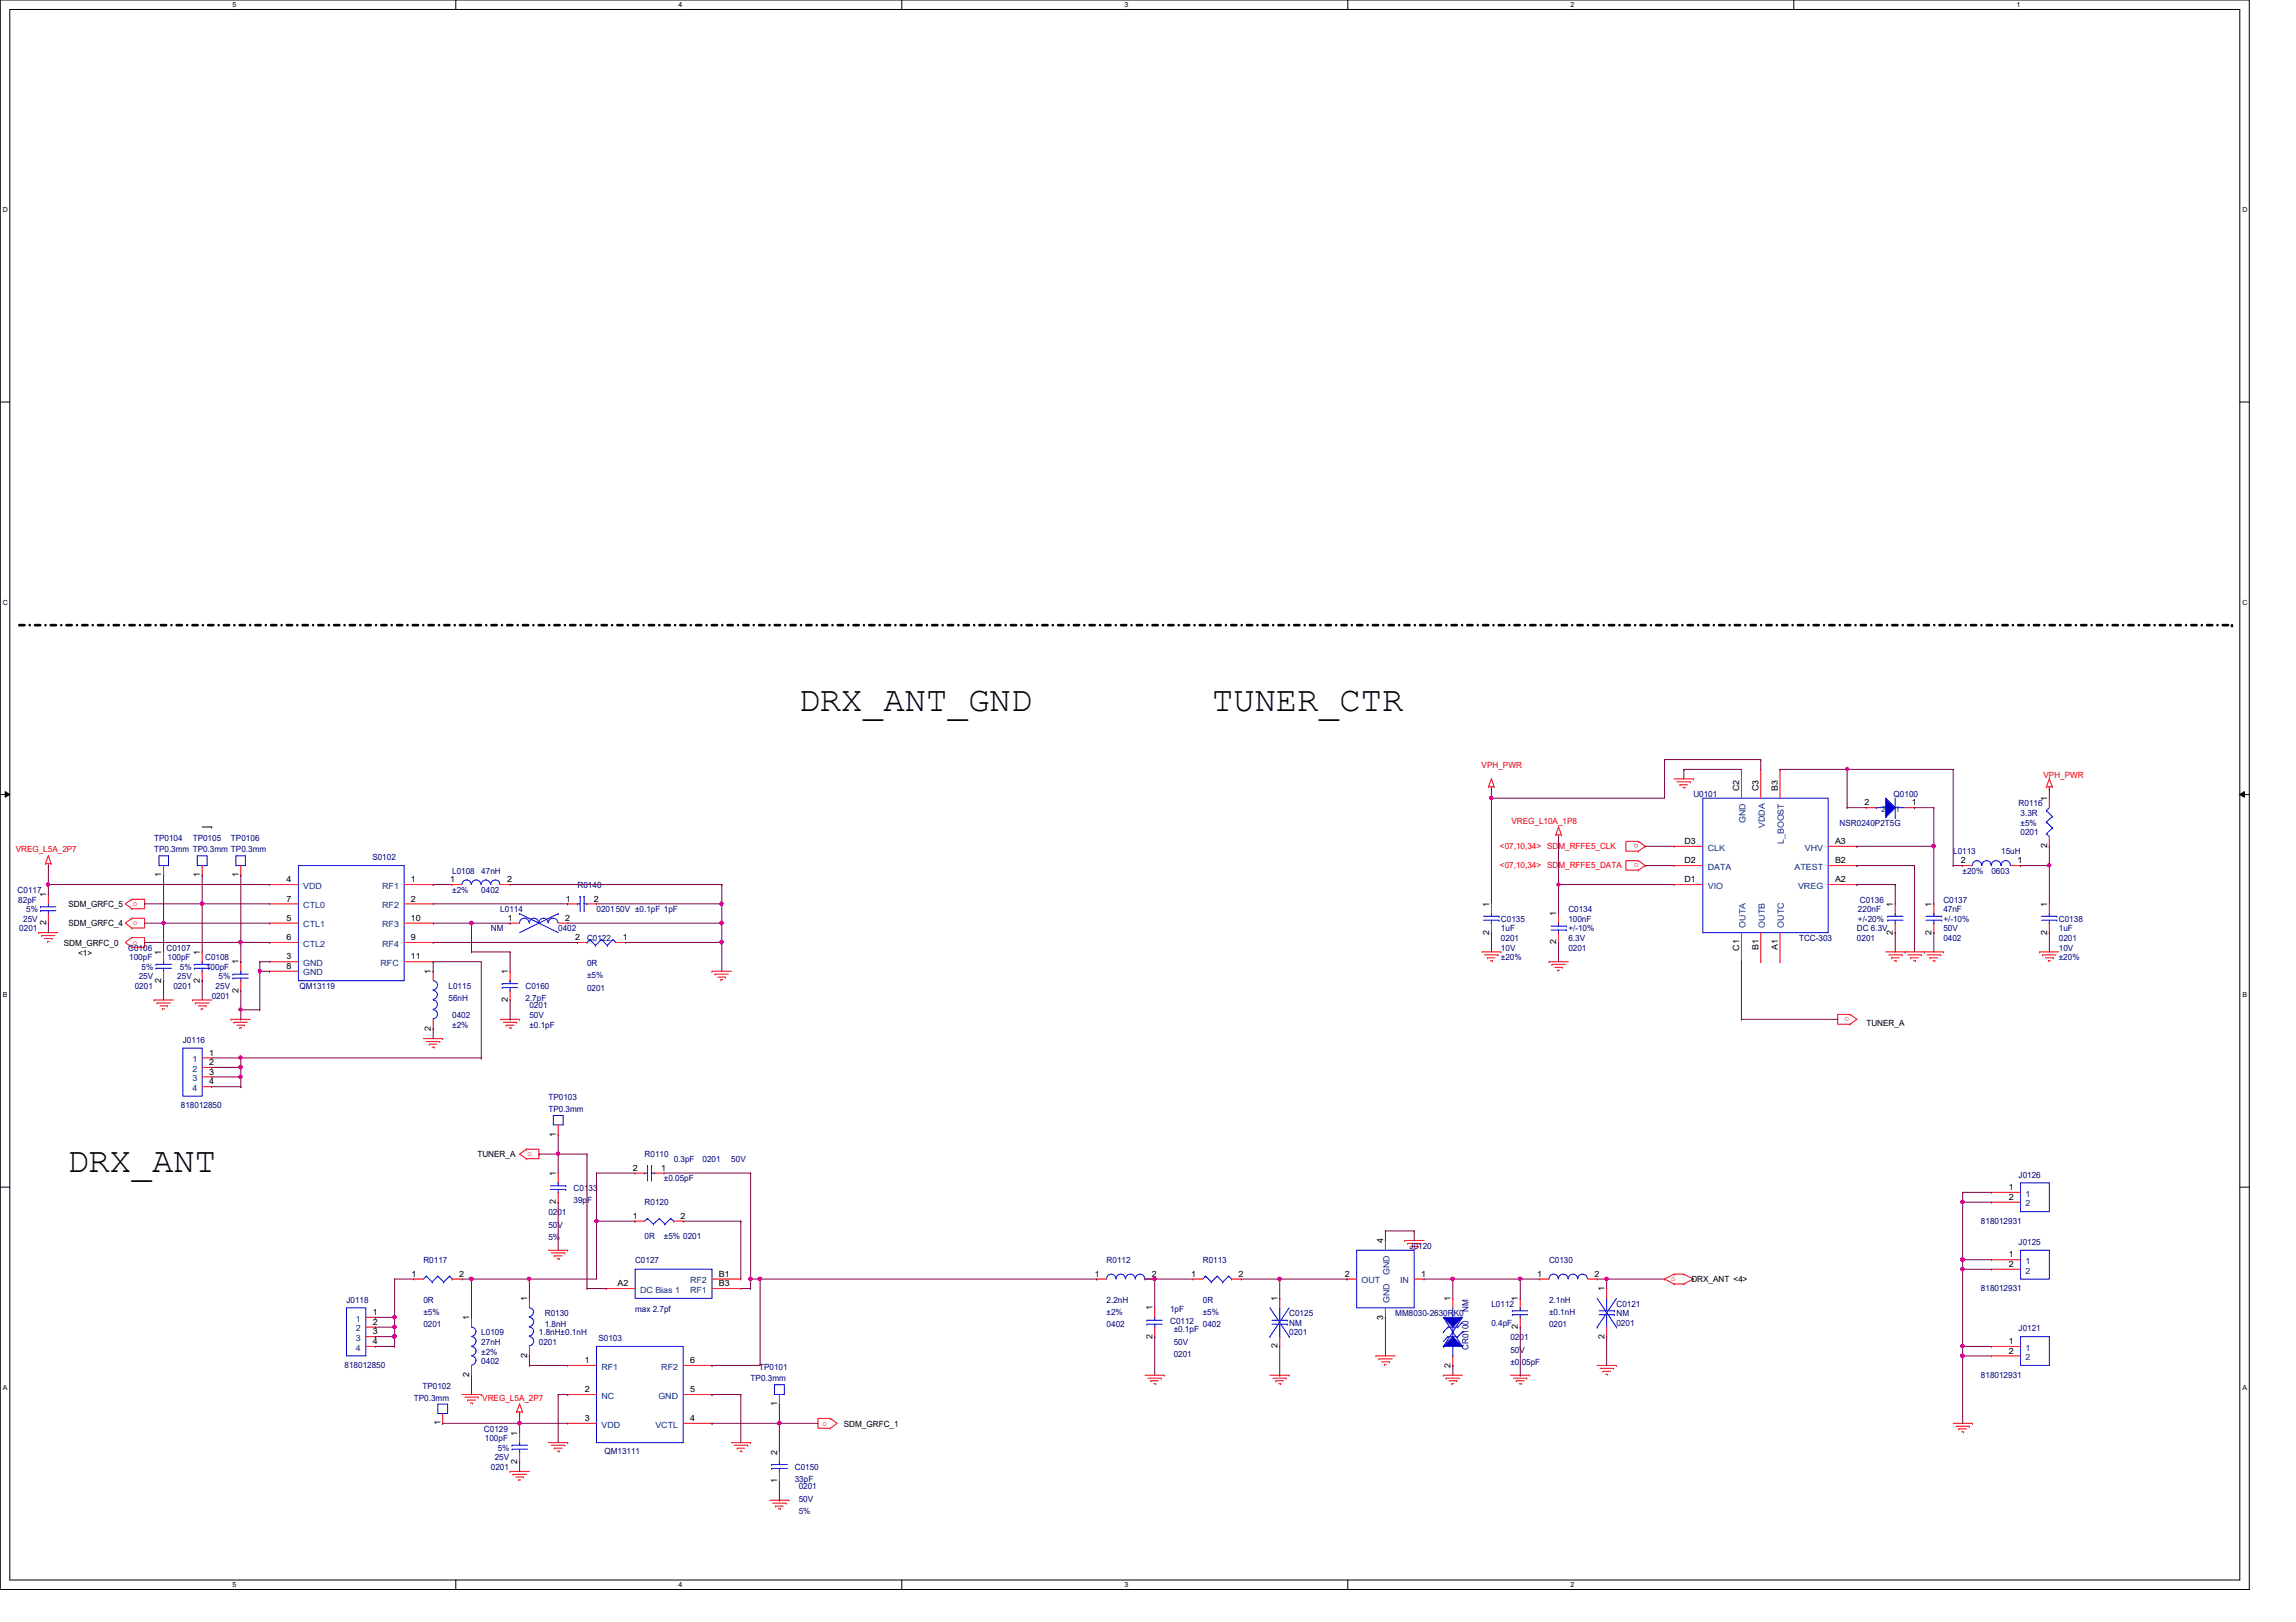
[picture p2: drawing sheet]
<svg xmlns="http://www.w3.org/2000/svg" width="297mm" height="210mm" viewBox="0 0 297 210" stroke-linecap="round" stroke-linejoin="round" font-family="sans-serif">
<defs><g id="words">
<g font-size="4.6">
<text x="103.3" y="92">DRX_ANT_GND</text>
<text x="156.8" y="92">TUNER_CTR</text>
<text x="8.7" y="151.7">DRX_ANT</text>
</g>
<g font-size="1.1" fill="#f00">
<text x="191.7" y="99.4">VPH_PWR</text>
<text x="264.4" y="100.6">VPH_PWR</text>
<text x="195.5" y="106.6">VREG_L10A_1P8</text>
<text x="2" y="110.3">VREG_L5A_2P7</text>
<text x="194.1" y="109.8">&lt;07,10,34&gt; SDM_RFFE5_CLK</text>
<text x="194.1" y="112.3">&lt;07,10,34&gt; SDM_RFFE5_DATA</text>
<text x="212" y="109.2" transform="rotate(180 212 109.2)">o</text>
<text x="212" y="111.7" transform="rotate(180 212 111.7)">o</text>
<text x="17.2" y="117.3">o</text>
<text x="17.2" y="119.8">o</text>
<text x="17.2" y="122.3">o</text>
<text x="239.2" y="131.6" transform="rotate(180 239.2 131.6)">o</text>
<text x="68.2" y="149.6">o</text>
<text x="216.2" y="165.8">o</text>
<text x="62.4" y="181.3">VREG_L5A_2P7</text>
<text x="106.4" y="184.5">o</text>
</g>
<g font-size="1.1" fill="#000080">
<text x="219.1" y="103.1">U0101</text>
<text x="238" y="106.8">NSR0240P2T5G</text>
<text x="245" y="103.1">Q0100</text>
<text x="261.2" y="104.4">R0116</text>
<text x="261.4" y="105.6">3.3R</text>
<text x="261.4" y="106.8">±5%</text>
<text x="19.9" y="108.8">TP0104</text>
<text x="19.9" y="110.3">TP0.3mm TP0.3mm TP0.3mm</text>
<text x="24.9" y="108.8">TP0105</text>
<text x="29.9" y="108.8">TP0106</text>
<text x="48.2" y="111.3">S0102</text>
<text x="58.5" y="113.1">L0108</text>
<text x="62.3" y="113.1">47nH</text>
<text x="252.7" y="110.6">L0113</text>
<text x="253.9" y="113.1">±20%</text>
<text x="257.6" y="113.1">0603</text>
<text x="258.9" y="110.6">15uH</text>
<text x="261.4" y="108.1">0201</text>
<text x="2.3" y="115.5">C0117</text>
<text x="2.4" y="116.8">82pF</text>
<text x="3" y="119.3">25V</text>
<text x="3.4" y="118">5%</text>
<text x="58.5" y="115.5">±2%</text>
<text x="62.3" y="115.5">0402</text>
<text x="64.7" y="118">L0114</text>
<text x="74.7" y="114.9">R0140</text>
<text x="77.2" y="118">020150V ±0.1pF 1pF</text>
<text x="194.2" y="119.3">C0135</text>
<text x="202.9" y="118">C0134</text>
<text x="202.9" y="119.3">100nF</text>
<text x="240.4" y="118">220nF</text>
<text x="240.4" y="119.3">+/-20%</text>
<text x="240.6" y="116.8">C0136</text>
<text x="251.4" y="116.8">C0137</text>
<text x="251.4" y="118">47nF</text>
<text x="251.4" y="119.3">+/-10%</text>
<text x="266.4" y="119.3">C0138</text>
<text x="2.5" y="120.5">0201</text>
<text x="16.6" y="123">C0106</text>
<text x="16.7" y="124.2">100pF</text>
<text x="18.3" y="125.5">5%</text>
<text x="21.5" y="123">C0107</text>
<text x="21.7" y="124.2">100pF</text>
<text x="23.3" y="125.5">5%</text>
<text x="26.5" y="124.2">C0108</text>
<text x="26.7" y="125.5">100pF</text>
<text x="63.5" y="120.5">NM</text>
<text x="72.2" y="120.5">0402</text>
<text x="75.9" y="121.8">C0122</text>
<text x="75.9" y="125">0R</text>
<text x="194.2" y="120.5">1uF</text>
<text x="194.2" y="121.8">0201</text>
<text x="194.2" y="123">10V</text>
<text x="194.2" y="124.2">±20%</text>
<text x="202.9" y="123">0201</text>
<text x="202.9" y="121.8">6.3V</text>
<text x="202.9" y="120.5">+/-10%</text>
<text x="232.7" y="121.8">TCC-303</text>
<text x="240.2" y="121.8">0201</text>
<text x="240.2" y="120.5">DC 6.3V</text>
<text x="251.4" y="121.8">0402</text>
<text x="251.4" y="120.5">50V</text>
<text x="266.4" y="120.5">1uF</text>
<text x="266.4" y="121.8">0201</text>
<text x="266.4" y="123">10V</text>
<text x="266.4" y="124.2">±20%</text>
<text x="17.4" y="128">0201</text>
<text x="17.9" y="126.7">25V</text>
<text x="22.4" y="128">0201</text>
<text x="22.9" y="126.7">25V</text>
<text x="27.4" y="129.2">0201</text>
<text x="27.9" y="128">25V</text>
<text x="28.3" y="126.7">5%</text>
<text x="38.7" y="128">QM13119</text>
<text x="58" y="128">L0115</text>
<text x="58" y="129.5">56nH</text>
<text x="58.5" y="131.7">0402</text>
<text x="68" y="128">C0160</text>
<text x="68" y="129.5">2.7pF</text>
<text x="68.5" y="130.5">0201</text>
<text x="68.5" y="131.7">50V</text>
<text x="75.9" y="126.6">±5%</text>
<text x="75.9" y="128.2">0201</text>
<text x="23.7" y="135">J0116</text>
<text x="58.5" y="133">±2%</text>
<text x="68.5" y="133">±0.1pF</text>
<text x="23.4" y="143.4">818012850</text>
<text x="70.9" y="142.4">TP0103</text>
<text x="70.9" y="143.9">TP0.3mm</text>
<text x="83.4" y="149.8">R0110</text>
<text x="74.2" y="154.1">C0133</text>
<text x="74.2" y="155.6">39pF</text>
<text x="83.4" y="156">R0120</text>
<text x="85.9" y="152.9">±0.05pF</text>
<text x="87.2" y="150.4">0.3pF</text>
<text x="90.9" y="150.4">0201</text>
<text x="94.6" y="150.4">50V</text>
<text x="261.2" y="152.4">J0126</text>
<text x="70.9" y="157.2">0201</text>
<text x="70.9" y="158.9">50V</text>
<text x="70.9" y="160.5">5%</text>
<text x="83.4" y="160.4">0R</text>
<text x="85.9" y="160.4">±5% 0201</text>
<text x="182.4" y="161.6">J0120</text>
<text x="256.3" y="158.4">818012931</text>
<text x="261.2" y="161.1">J0125</text>
<text x="54.8" y="163.4">R0117</text>
<text x="82.2" y="163.4">C0127</text>
<text x="143.2" y="163.4">R0112</text>
<text x="155.6" y="163.4">R0113</text>
<text x="200.4" y="163.4">C0130</text>
<text x="256.3" y="167.1">818012931</text>
<text x="44.8" y="168.6">J0118</text>
<text x="54.8" y="168.6">0R</text>
<text x="54.8" y="170.2">±5%</text>
<text x="54.8" y="171.8">0201</text>
<text x="62.3" y="172.8">L0109</text>
<text x="69.7" y="172.8">1.8nH±0.1nH</text>
<text x="70.5" y="170.3">R0130</text>
<text x="70.5" y="171.8">1.8nH</text>
<text x="77.4" y="173.5">S0103</text>
<text x="82.2" y="169.8">max 2.7pf</text>
<text x="143.2" y="168.6">2.2nH</text>
<text x="143.2" y="170.2">±2%</text>
<text x="143.2" y="171.8">0402</text>
<text x="151.4" y="171.3">C0112</text>
<text x="151.4" y="169.8">1pF</text>
<text x="151.8" y="172.4">±0.1pF</text>
<text x="155.6" y="168.6">0R</text>
<text x="155.6" y="170.2">±5%</text>
<text x="155.6" y="171.8">0402</text>
<text x="166.8" y="170.3">C0125</text>
<text x="166.8" y="171.5">NM</text>
<text x="166.8" y="172.8">0201</text>
<text x="180.5" y="170.3">MM8030-2630RK0</text>
<text x="190" y="169.8" transform="rotate(-90 190 169.8)">NM</text>
<text x="193" y="169.1">L0112</text>
<text x="193" y="171.5">0.4pF</text>
<text x="195.4" y="173.4">0201</text>
<text x="200.4" y="168.6">2.1nH</text>
<text x="200.4" y="170.2">±0.1nH</text>
<text x="200.4" y="171.8">0201</text>
<text x="209.1" y="169.1">C0121</text>
<text x="209.1" y="170.3">NM</text>
<text x="209.1" y="171.5">0201</text>
<text x="261.2" y="172.3">J0121</text>
<text x="44.6" y="177">818012850</text>
<text x="54.6" y="179.7">TP0102</text>
<text x="62.3" y="174">27nH</text>
<text x="62.3" y="175.3">±2%</text>
<text x="62.3" y="176.5">0402</text>
<text x="69.7" y="174">0201</text>
<text x="97.1" y="178.8">TP0.3mm</text>
<text x="98.2" y="177.3">TP0101</text>
<text x="151.8" y="175.6">0201</text>
<text x="151.8" y="174">50V</text>
<text x="190" y="174.7" transform="rotate(-90 190 174.7)">CR0100</text>
<text x="195.4" y="175">50V</text>
<text x="195.4" y="176.7">±0.05pF</text>
<text x="256.3" y="178.3">818012931</text>
<text x="53.5" y="181.3">TP0.3mm</text>
<text x="62.6" y="185.3">C0129</text>
<text x="62.7" y="186.5">100pF</text>
<text x="63.5" y="190.2">0201</text>
<text x="64" y="189">25V</text>
<text x="64.4" y="187.7">5%</text>
<text x="78.2" y="188.2">QM13111</text>
<text x="102.8" y="190.2">C0150</text>
<text x="102.8" y="191.7">33pF</text>
<text x="103.3" y="192.7">0201</text>
<text x="103.3" y="194.3">50V</text>
<text x="103.3" y="196">5%</text>
</g>
<g font-size="1.1">
<text x="225" y="102.4" transform="rotate(-90 225 102.4)">C2</text>
<text x="227.5" y="102.4" transform="rotate(-90 227.5 102.4)">C3</text>
<text x="230" y="102.4" transform="rotate(-90 230 102.4)">B3</text>
<text x="241.2" y="104.2">2</text>
<text x="247.4" y="104.2">1</text>
<text x="264.8" y="103.6" transform="rotate(-90 264.8 103.6)">1</text>
<text x="20.9" y="113.5" transform="rotate(-90 20.9 113.5)">1</text>
<text x="25.9" y="113.5" transform="rotate(-90 25.9 113.5)">1</text>
<text x="30.9" y="113.5" transform="rotate(-90 30.9 113.5)">1</text>
<text x="217.9" y="111.7">D2</text>
<text x="217.9" y="109.2">D3</text>
<text x="237.4" y="111.7">B2</text>
<text x="237.4" y="109.2">A3</text>
<text x="253.7" y="111.7">2</text>
<text x="261" y="111.7">1</text>
<text x="264.8" y="109.8" transform="rotate(-90 264.8 109.8)">2</text>
<text x="6" y="119.8" transform="rotate(-90 6 119.8)">2</text>
<text x="6" y="116.1" transform="rotate(-90 6 116.1)">1</text>
<text x="8.8" y="117.4">SDM_GRFC_5</text>
<text x="8.8" y="119.9">SDM_GRFC_4</text>
<text x="37.1" y="114.2">4</text>
<text x="37.1" y="119.2">5</text>
<text x="37.1" y="116.7">7</text>
<text x="53.2" y="114.2">1</text>
<text x="53.2" y="116.7">2</text>
<text x="53.2" y="119.2">10</text>
<text x="58.2" y="114.2">1</text>
<text x="65.6" y="114.2">2</text>
<text x="65.7" y="119.2">1</text>
<text x="73.1" y="119.2">2</text>
<text x="73.2" y="116.7">1</text>
<text x="76.8" y="116.7">2</text>
<text x="192.7" y="117.3" transform="rotate(-90 192.7 117.3)">1</text>
<text x="201.3" y="118.6" transform="rotate(-90 201.3 118.6)">1</text>
<text x="217.9" y="114.2">D1</text>
<text x="237.4" y="114.2">A2</text>
<text x="244.9" y="117.3" transform="rotate(-90 244.9 117.3)">1</text>
<text x="249.9" y="117.3" transform="rotate(-90 249.9 117.3)">1</text>
<text x="264.8" y="117.3" transform="rotate(-90 264.8 117.3)">1</text>
<text x="8.3" y="122.4">SDM_GRFC_0</text>
<text x="10.1" y="123.7">&lt;1&gt;</text>
<text x="20.9" y="123.6" transform="rotate(-90 20.9 123.6)">1</text>
<text x="25.9" y="123.6" transform="rotate(-90 25.9 123.6)">1</text>
<text x="30.9" y="124.8" transform="rotate(-90 30.9 124.8)">1</text>
<text x="37.1" y="124.2">3</text>
<text x="37.1" y="121.7">6</text>
<text x="37.1" y="125.4">8</text>
<text x="53.2" y="124.2">11</text>
<text x="53.2" y="121.7">9</text>
<text x="74.4" y="121.7">2</text>
<text x="80.6" y="121.7">1</text>
<text x="192.7" y="121" transform="rotate(-90 192.7 121)">2</text>
<text x="201.3" y="122.2" transform="rotate(-90 201.3 122.2)">2</text>
<text x="225" y="123.1" transform="rotate(-90 225 123.1)">C1</text>
<text x="227.5" y="123" transform="rotate(-90 227.5 123)">B1</text>
<text x="230" y="123" transform="rotate(-90 230 123)">A1</text>
<text x="244.9" y="121" transform="rotate(-90 244.9 121)">2</text>
<text x="249.9" y="121" transform="rotate(-90 249.9 121)">2</text>
<text x="264.8" y="121" transform="rotate(-90 264.8 121)">2</text>
<text x="20.9" y="127.2" transform="rotate(-90 20.9 127.2)">2</text>
<text x="25.9" y="127.2" transform="rotate(-90 25.9 127.2)">2</text>
<text x="30.9" y="128.4" transform="rotate(-90 30.9 128.4)">2</text>
<text x="55.7" y="126" transform="rotate(-90 55.7 126)">1</text>
<text x="65.7" y="129.7" transform="rotate(-90 65.7 129.7)">2</text>
<text x="65.7" y="126" transform="rotate(-90 65.7 126)">1</text>
<text x="27" y="137.8">2</text>
<text x="27" y="136.6">1</text>
<text x="55.7" y="133.4" transform="rotate(-90 55.7 133.4)">2</text>
<text x="241.5" y="132.7">TUNER_A</text>
<text x="27" y="139.1">3</text>
<text x="27" y="140.3">4</text>
<text x="61.8" y="149.8">TUNER_A</text>
<text x="71.9" y="147.1" transform="rotate(-90 71.9 147.1)">1</text>
<text x="71.9" y="155.8" transform="rotate(-90 71.9 155.8)">2</text>
<text x="71.9" y="152.2" transform="rotate(-90 71.9 152.2)">1</text>
<text x="81.9" y="151.5">2</text>
<text x="85.6" y="151.5">1</text>
<text x="259.9" y="154">1</text>
<text x="259.9" y="155.3">2</text>
<text x="81.9" y="157.7">1</text>
<text x="88.1" y="157.7">2</text>
<text x="178.9" y="160.9" transform="rotate(-90 178.9 160.9)">4</text>
<text x="53.3" y="165.2">1</text>
<text x="59.4" y="165.2">2</text>
<text x="79.9" y="166.5">A2</text>
<text x="93" y="166.5">B3</text>
<text x="93" y="165.2">B1</text>
<text x="141.6" y="165.2">1</text>
<text x="149" y="165.2">2</text>
<text x="154.1" y="165.2">1</text>
<text x="160.2" y="165.2">2</text>
<text x="174" y="165.2">2</text>
<text x="183.9" y="165.2">1</text>
<text x="198.9" y="165.2">1</text>
<text x="206.3" y="165.2">2</text>
<text x="207.6" y="167.1" transform="rotate(-90 207.6 167.1)">1</text>
<text x="218.8" y="165.9">DRX_ANT &lt;4&gt;</text>
<text x="259.9" y="162.7">1</text>
<text x="259.9" y="164">2</text>
<text x="48.2" y="171.4">2</text>
<text x="48.2" y="172.7">3</text>
<text x="48.2" y="173.9">4</text>
<text x="48.2" y="170.2">1</text>
<text x="60.7" y="170.9" transform="rotate(-90 60.7 170.9)">1</text>
<text x="68.2" y="168.4" transform="rotate(-90 68.2 168.4)">1</text>
<text x="149.1" y="173.3" transform="rotate(-90 149.1 173.3)">2</text>
<text x="149.1" y="169.6" transform="rotate(-90 149.1 169.6)">1</text>
<text x="165.3" y="168.4" transform="rotate(-90 165.3 168.4)">1</text>
<text x="178.9" y="170.8" transform="rotate(-90 178.9 170.8)">3</text>
<text x="187.7" y="168.4" transform="rotate(-90 187.7 168.4)">1</text>
<text x="196.4" y="172" transform="rotate(-90 196.4 172)">2</text>
<text x="196.4" y="168.4" transform="rotate(-90 196.4 168.4)">1</text>
<text x="207.6" y="173.3" transform="rotate(-90 207.6 173.3)">2</text>
<text x="259.9" y="173.9">1</text>
<text x="60.7" y="178.2" transform="rotate(-90 60.7 178.2)">2</text>
<text x="68.2" y="175.8" transform="rotate(-90 68.2 175.8)">2</text>
<text x="75.6" y="176.4">1</text>
<text x="89.3" y="176.4">6</text>
<text x="165.3" y="174.5" transform="rotate(-90 165.3 174.5)">2</text>
<text x="187.7" y="177" transform="rotate(-90 187.7 177)">2</text>
<text x="259.9" y="175.2">2</text>
<text x="57" y="184.4" transform="rotate(-90 57 184.4)">1</text>
<text x="66.9" y="185.8" transform="rotate(-90 66.9 185.8)">1</text>
<text x="75.6" y="180.2">2</text>
<text x="75.6" y="183.9">3</text>
<text x="89.3" y="180.2">5</text>
<text x="89.3" y="183.9">4</text>
<text x="100.5" y="182" transform="rotate(-90 100.5 182)">1</text>
<text x="109.2" y="184.6">SDM_GRFC_1</text>
<text x="66.9" y="189.4" transform="rotate(-90 66.9 189.4)">2</text>
<text x="100.5" y="191.9" transform="rotate(-90 100.5 191.9)">1</text>
<text x="100.5" y="188.3" transform="rotate(-90 100.5 188.3)">2</text>
</g>
<g font-size="1.1" fill="#004080">
<text x="225.8" y="106.5" transform="rotate(-90 225.8 106.5)">GND</text>
<text x="228.3" y="107.1" transform="rotate(-90 228.3 107.1)">VDDA</text>
<text x="243.4" y="105.1">2</text>
<text x="245.2" y="105.1">1</text>
<text x="220.9" y="112.6">DATA</text>
<text x="220.9" y="110.1">CLK</text>
<text x="230.8" y="109.2" transform="rotate(-90 230.8 109.2)">L_BOOST</text>
<text x="232.2" y="112.6">ATEST</text>
<text x="233.5" y="110.1">VHV</text>
<text x="39.2" y="115">VDD</text>
<text x="39.2" y="117.5">CTL0</text>
<text x="49.4" y="115">RF1</text>
<text x="49.4" y="117.5">RF2</text>
<text x="220.9" y="115">VIO</text>
<text x="232.6" y="115">VREG</text>
<text x="39.2" y="125">GND</text>
<text x="39.2" y="120">CTL1</text>
<text x="39.2" y="122.5">CTL2</text>
<text x="49.2" y="125">RFC</text>
<text x="49.4" y="120">RF3</text>
<text x="49.4" y="122.5">RF4</text>
<text x="225.8" y="120.1" transform="rotate(-90 225.8 120.1)">OUTA</text>
<text x="228.3" y="120.1" transform="rotate(-90 228.3 120.1)">OUTB</text>
<text x="230.8" y="120.1" transform="rotate(-90 230.8 120.1)">OUTC</text>
<text x="39.2" y="126.2">GND</text>
<text x="24.9" y="137.5">1</text>
<text x="24.9" y="138.7">2</text>
<text x="24.9" y="139.9">3</text>
<text x="24.9" y="141.2">4</text>
<text x="262" y="154.9">1</text>
<text x="262" y="156.1">2</text>
<text x="82.8" y="167.3">DC Bias 1</text>
<text x="89.3" y="167.3">RF1</text>
<text x="89.3" y="166.1">RF2</text>
<text x="176.1" y="166.1">OUT</text>
<text x="179.7" y="165" transform="rotate(-90 179.7 165)">GND</text>
<text x="181.1" y="166.1">IN</text>
<text x="262" y="163.6">1</text>
<text x="262" y="164.8">2</text>
<text x="46.1" y="172.3">2</text>
<text x="46.1" y="173.5">3</text>
<text x="46.1" y="171">1</text>
<text x="179.7" y="168.6" transform="rotate(-90 179.7 168.6)">GND</text>
<text x="46.1" y="174.8">4</text>
<text x="77.8" y="177.2">RF1</text>
<text x="85.6" y="177.2">RF2</text>
<text x="262" y="174.8">1</text>
<text x="262" y="176">2</text>
<text x="77.8" y="181">NC</text>
<text x="77.8" y="184.7">VDD</text>
<text x="84.8" y="184.7">VCTL</text>
<text x="85.2" y="181">GND</text>
</g>
<g font-size=".9">
<text x="30.1" y=".9">5</text>
<text x="87.8" y=".9">4</text>
<text x="145.5" y=".9">3</text>
<text x="203.2" y=".9">2</text>
<text x="260.9" y=".9">1</text>
<text x=".4" y="27.4">D</text>
<text x="290.1" y="27.4">D</text>
<text x=".4" y="78.2">C</text>
<text x="290.1" y="78.2">C</text>
<text x=".4" y="129">B</text>
<text x="290.1" y="129">B</text>
<text x=".4" y="179.8">A</text>
<text x="290.1" y="179.8">A</text>
<text x="30.1" y="205.4">5</text>
<text x="87.8" y="205.4">4</text>
<text x="145.5" y="205.4">3</text>
<text x="203.2" y="205.4">2</text>
</g>
</g></defs>
<path d="M0 0h291v205.7h-291zM1.3 1.2h288.5v203.3h-288.5z" fill="none" stroke="#000" stroke-width=".13"/>
<g fill="#fff">
<path d="M30.1 .1h.5v1h-.5z"/>
<path d="M30.1 204.6h.5v1h-.5z"/>
</g>
<path d="M59 0v1.2M59 204.5v1.2" fill="none" stroke="#000" stroke-width=".13"/>
<g fill="#fff">
<path d="M87.8 .1h.5v1h-.5z"/>
<path d="M87.8 204.6h.5v1h-.5z"/>
</g>
<path d="M116.7 0v1.2M116.7 204.5v1.2" fill="none" stroke="#000" stroke-width=".13"/>
<g fill="#fff">
<path d="M145.5 .1h.5v1h-.5z"/>
<path d="M145.5 204.6h.5v1h-.5z"/>
</g>
<path d="M174.4 0v1.2M174.4 204.5v1.2" fill="none" stroke="#000" stroke-width=".13"/>
<g fill="#fff">
<path d="M203.2 .1h.5v1h-.5z"/>
<path d="M203.2 204.6h.5v1h-.5z"/>
</g>
<path d="M232.1 0v1.2" fill="none" stroke="#000" stroke-width=".13"/>
<g fill="#fff">
<path d="M260.9 .1h.5v1h-.5z"/>
<path d="M.4 26.6h.6v1h-.6z"/>
<path d="M290.1 26.6h.6v1h-.6z"/>
<path d="M.4 77.4h.6v1h-.6z"/>
<path d="M290.1 77.4h.6v1h-.6z"/>
</g>
<path d="M0 52h1.3M289.8 52h1.2" fill="none" stroke="#000" stroke-width=".13"/>
<g fill="#fff">
<path d="M.4 128.2h.6v1h-.6z"/>
<path d="M290.1 128.2h.6v1h-.6z"/>
</g>
<path d="M0 102.8h1.3M.7 102.4l.6 .4-.6 .4zM289.8 102.8l.6-.4v.8zM289.8 102.8h1.2" fill="none" stroke="#000" stroke-width=".13"/>
<path d="M.7 102.4l.6 .4-.6 .4zM289.8 102.8l.6-.4v.8z" fill="#000"/>
<g fill="#fff">
<path d="M.4 179h.5v1h-.5z"/>
<path d="M290.1 179h.6v1h-.6z"/>
</g>
<path d="M26.2 107h1.2M27.4 107h.1M0 153.6h1.3M289.8 153.6h1.2" fill="none" stroke="#000" stroke-width=".13"/>
<path d="M2.5 80.9h286.3" fill="none" stroke="#000" stroke-width=".34" stroke-dasharray=".7 .7 0 .7"/>
<circle cx="288.8" cy="80.9" r=".17" fill="#000" stroke-dasharray=".7 .7 0 .7"/>
<g fill="none" stroke="#f00" stroke-width=".13">
<path d="M5.9 111.8h.1M5.9 111.8h.7M6.3 112h.1M6.3 110.7h.1M6.3 111.8v.2M6.3 110.7l-.4 1.1M6.3 110.7l.3 1.1M6.6 111.8h.1M17.1 116.4h.1M17.1 117.6h.1M17.1 116.4h1.6v1.2h-1.6M17.1 118.8h.1"/>
<path d="M17.1 118.8h1.6v1.3h-1.6M17.1 116.4l-.9 .6 .9 .6M17.1 118.8l-.9 .7 .9 .6M31.2 113.2h.1M31.2 112v1.2M34.9 114.5h.1M34.9 119.5h.1M34.9 117h.1M34.9 114.5h3.7M34.9 117h3.7M34.9 119.5h3.7M52.3 114.5h3.7"/>
<path d="M52.3 117h3.7M52.3 119.5h3.7M56 114.5h.1M56 117h.1M56 119.5h.1M192.6 101.8h.1M192.6 101.8h.7M193 102h.1M193 100.8h.1M193 101.8v.2M193 100.8l-.4 1M193 100.8l.3 1"/>
<path d="M193.3 101.8h.1M201.3 108h.1M201.3 108h.7M201.6 108.2h.1M201.6 107h.1M201.6 108v.2M201.6 107l.4 1M201.6 107l-.3 1M202 108h.1M212 110.2h.1M212 108.9h.1M212 108.9h-1.6v1.3h1.6"/>
<path d="M212 112.6h.1M212 111.4h.1M212 111.4h-1.6v1.2h1.6M212 108.9l.8 .6-.8 .7M212 111.4l.8 .6-.8 .6M216.6 100.8h2.5M217 101.2h1.7M217.3 101.6h.1M217.3 101.6h1M217.7 101.9h.3M218 101.9h.1M218.7 101.2h.1"/>
<path d="M219.1 100.8h.1M264.7 101.8h.1M264.7 101.8h.8M265.1 102h.1M265.1 100.8h.1M265.1 101.8v.2M265.1 100.8l.4 1M265.1 100.8l-.4 1M265.5 101.8h.1M5 120.7h.1M5 120.7h2.5M5.4 121.1h.1"/>
<path d="M5.4 121.1h1.7M5.8 121.5h.9M6.1 121.8h.1M6.1 121.8h.3M6.7 121.5h.1M17.1 120.1h.1M17.1 121.3h.1M17.1 122.6h.1M17.1 121.3h1.6v1.3h-1.6M17.1 121.3l-.9 .7 .9 .6M19.9 129.4h.1M19.9 129.4h2.5"/>
<path d="M20.3 129.8h.1M20.3 129.8h1.8M20.7 130.2h1M21 130.6h.1M21 130.6h.3M21.2 123.2h.1M21.2 126.9h.1M21.2 123.2v1.3M21.2 125.7v1.2M21.7 130.2h.1M24.9 129.4h.1M24.9 129.4h2.5"/>
<path d="M25.3 129.8h.1M25.3 129.8h1.7M25.7 130.2h1M26 130.6h.1M26 130.6h.3M26.7 130.2h.1M29.9 131.9h.1M29.9 131.9h2.5M30.3 132.3h.1M30.3 132.3h1.7M30.6 132.7h1M31 133h.1"/>
<path d="M31 133h.3M31.6 132.7h.1M34.9 124.5h.1M34.9 122h.1M34.9 125.7h.1M34.9 125.7h3.7M34.9 124.5h3.7M34.9 122h3.7M52.3 124.5h3.7M52.3 122h3.7M54.8 134.4h2.5M55.2 134.8h1.7"/>
<path d="M55.5 135.1h.1M55.5 135.1h1M55.9 135.5h.3M56 122h.1M56 124.5h.1M56.2 135.5h.1M56.9 134.8h.1M57.3 134.4h.1M64.7 131.9h2.5M65.1 132.3h1.7M65.5 132.7h.1M65.5 132.7h1"/>
<path d="M65.9 133h.2M66.1 133h.1M66.8 132.3h.1M67.2 131.9h.1M92.1 125.7h.1M92.1 125.7h2.5M92.5 126.1h.1M92.5 126.1h1.7M92.9 126.4h.9M93.3 126.8h.1M93.3 126.8h.2M93.8 126.4h.1"/>
<path d="M191.7 123.2h2.5M192.1 123.6h1.7M192.4 124h.1M192.4 124h1M192.8 124.3h.3M193.1 124.3h.1M193.8 123.6h.1M194.2 123.2h.1M200.4 124.5h.1M200.4 124.5h2.5M200.8 124.8h.1M200.8 124.8h1.7"/>
<path d="M201.2 125.2h.9M201.5 125.6h.1M201.5 125.6h.3M202.1 125.2h.1M239.3 132.5h.1M239.3 131.3h.1M239.3 131.3h-1.6v1.2h1.6M239.3 131.3l.9 .6-.9 .6M244 123.2h7.4M244.3 123.6h1.8M244.7 124h.1M244.7 124h1"/>
<path d="M245.1 124.3h.2M245.3 124.3h.1M246.1 123.6h.1M246.5 123.2h.1M246.8 123.6h1.8M247.2 124h.1M247.2 124h1M247.6 124.3h.2M247.8 124.3h.1M248.6 123.6h.1M249 123.2h.1M249.3 123.6h1.8"/>
<path d="M249.7 124h.1M249.7 124h1M250.1 124.3h.2M250.3 124.3h.1M251.1 123.6h.1M251.4 123.2h.1M263.9 123.2h.1M263.9 123.2h2.5M264.2 123.6h.1M264.2 123.6h1.8M264.6 124h1M265 124.3h.1"/>
<path d="M265 124.3h.3M265.6 124h.1M68.1 148.7h.1M68.1 149.9h.1M68.1 148.7h1.6v1.2h-1.6M68.1 148.7l-.9 .7 .9 .5M72.2 146.9h.1M72.2 151.8h.1M72.2 155.6h.1M72.2 145.6v1.3M72.2 151.8v1.3M72.2 154.3v1.3"/>
<path d="M257.6 154.3h.1M257.6 155.6h.1M257.6 154.3h3.8M257.6 155.6h3.8M70.9 161.8h2.5M71.3 162.1h1.8M71.7 162.5h.1M71.7 162.5h1M72.1 162.9h.2M72.3 162.9h.1M73.1 162.1h.1M73.4 161.8h.1"/>
<path d="M148.1 178h2.5M148.5 178.4h1.7M148.9 178.7h.1M148.9 178.7h1M149.3 179.1h.2M149.5 179.1h.1M150.2 178.4h.1M150.6 178h.1M164.3 178h2.5M164.7 178.4h1.7M165.1 178.7h.1M165.1 178.7h1"/>
<path d="M165.4 179.1h.3M165.7 179.1h.1M166.4 178.4h.1M166.8 178h.1M178 175.5h.1M178 175.5h2.5M178.4 175.9h.1M178.4 175.9h1.7M178.7 176.2h1M179.1 176.6h.1M179.1 176.6h.3M179.7 176.2h.1"/>
<path d="M181.7 160.5h.1M181.7 160.5h2.5M182.1 160.9h.1M182.1 160.9h1.8M182.5 161.3h1M182.8 161.7h.1M182.8 161.7h.3M183.5 161.3h.1M186.7 178h.1M186.7 178h2.5M187.1 178.4h.1M187.1 178.4h1.7"/>
<path d="M187.4 178.7h1.1M187.8 179.1h.1M187.8 179.1h.3M188.5 178.7h.1M195.4 178h2.5M195.8 178.4h1.7M196.2 178.7h.1M196.2 178.7h1M196.6 179.1h.2M196.8 179.1h.1M197.5 178.4h.1M197.9 178h.1"/>
<path d="M206.6 176.7h2.5M207 177.1h1.7M207.4 177.5h.1M207.4 177.5h1M207.7 177.8h.3M208 177.8h.1M208.7 177.1h.1M209.1 176.7h.1M215.3 165.5h.1M215.3 165.5l1.3 .7M216.6 164.9h.1M216.6 166.2h.1"/>
<path d="M216.6 164.9l-1.3 .6M216.6 164.9h1.2M216.6 166.2h1.2M217.8 164.9h.1M217.8 166.2h.1M217.8 164.9l1.3 .6M219.1 165.5h.1M219.1 165.5l-1.3 .7M59.8 180.5h2.5M60.2 180.8h1.7M60.5 181.2h.1M60.5 181.2h1"/>
<path d="M60.9 181.6h.2M61.1 181.6h.1M61.9 180.8h.1M62.3 180.5h.1M66 190.4h.1M66 190.4h2.5M66.4 190.8h.1M66.4 190.8h1.7M66.7 191.1h1M66.8 182.7h.1M66.8 182.7h.8M67.1 191.5h.1"/>
<path d="M67.1 191.5h.2M67.2 182.9h.1M67.2 181.7h.1M67.2 182.7v.2M67.2 181.7l.4 1M67.2 181.7l-.4 1M67.6 182.7h.1M67.7 191.1h.1M70.9 186.7h2.5M71.3 187h1.8M71.7 187.4h.1M71.7 187.4h1"/>
<path d="M72.1 187.8h.2M72.3 187.8h.1M73.1 187h.1M73.4 186.7h.1M94.6 186.7h2.5M95 187h1.7M95.4 187.4h.1M95.4 187.4h.9M95.7 187.8h.3M96 187.8h.1M96.7 187h.1M97.1 186.7h.1"/>
<path d="M99.6 194.1h2.5M99.9 194.5h1.8M100.3 194.9h.1M100.3 194.9h1M100.7 195.2h.3M100.8 181.7h.1M100.8 180.5v1.2M101 195.2h.1M101.7 194.5h.1M102.1 194.1h.1M107.4 183.6h.1M107.4 184.8h.1"/>
<path d="M107.4 183.6h-1.6v1.2h1.6M107.4 183.6l.9 .6-.9 .6M252.7 184.2h2.5M253.1 184.6h1.7M253.4 184.9h.1M253.4 184.9h1M253.8 185.3h.2M254 185.3h.1M254.8 184.6h.1M255.2 184.2h.1"/>
</g>
<g fill="none" stroke="#00f" stroke-width=".13">
<path d="M30.5 110.7h1.2v1.3h-1.2zM38.6 112h13.7v14.9h-13.7zM20.2 124.8h.1M20.2 125.3h.1M20.2 124.8h2M20.2 125.3h2M21.2 124.5h.1M21.2 125.7h.1M21.2 124.5v.3M21.2 125.3v.4M71.2 153.5h2M71.2 153.9h2"/>
<path d="M71.6 144.4h1.3v1.2h-1.3zM72.2 153.1h.1M72.2 154.3h.1M72.2 153.1v.4M72.2 153.9v.4M73.2 153.5h.1M73.2 153.9h.1M261.4 153.1h3.7v3.7h-3.7zM100.2 179.2h1.3v1.3h-1.3z"/>
</g>
<path d="M186.7 170.5h2.5l-1.2 1.2z" fill="#00f"/>
<path d="M186.7 170.5h2.5l-1.2 1.2zM186.7 172.4h.1M187.3 171.7h.1M187.3 171.7h1.3M187.3 171.7l-.6 .7M188 170.5h.1M188 173h.1M188 169.2v1.3M188 171.7v1.3M188.6 171.7h.1M189.2 171.1l-.6 .6" fill="none" stroke="#00f" stroke-width=".13"/>
<path d="M188 173l1.2 1.2h-2.5z" fill="#00f"/>
<g fill="none" stroke="#00f" stroke-width=".13">
<path d="M5.2 117.3h.1M5.2 117.9h.1M5.2 117.3h2M5.2 117.9h2M6.3 117h.1M6.3 118.2h.1M6.3 117v.3M6.3 117.9v.3M20.6 110.7h1.2v1.3h-1.2zM25.5 110.7h1.3v1.3h-1.3zM74.7 117h.1M74.7 117h.4"/>
<path d="M75.1 116h.1M75.1 116v2M75.6 116h.1M75.6 116v2M75.6 117h.3M75.9 117h.1M200.7 119.8h1.9M201.6 119.5h.1M201.6 119.5v.3M202.6 119.8h.1M244.2 118.6h.1M244.2 119.1h.1"/>
<path d="M244.2 118.6h2M244.2 119.1h2M245.2 118.2h.1M245.2 119.5h.1M245.2 118.2v.4M245.2 119.1v.4M256.3 112a.57 .57 0 0 0-.6-.6 .57 .57 0 0 0-.5 .6M257.6 112a.57 .57 0 0 0-.6-.6 .57 .57 0 0 0-.6 .6M258.8 112a.59 .59 0 0 0-.6-.6 .59 .59 0 0 0-.6 .6M260.1 112a.57 .57 0 0 0-.6-.6 .57 .57 0 0 0-.6 .6M264.7 104.9h.1M264.7 106.4h.1"/>
<path d="M264.7 107.9h.1M264.7 104.9l.8 .8M264.7 106.4l.8 .7M264.7 107.9l.4 .3M265.1 108.2h.1M265.1 104.5l-.4 .4M265.5 105.7h.1M265.5 107.1h.1M265.5 105.7l-.8 .7M265.5 107.1l-.8 .8M25.1 124.8h.1M25.1 125.3h.1"/>
<path d="M25.1 124.8h2.1M25.1 125.3h2.1M26.2 124.5h.1M26.2 125.7h.1M26.2 124.5v.3M26.2 125.3v.4M65 127.3h.1M65 127.8h.1M65 127.3h2M65 127.8h2M66 126.9h.1M66 128.2h.1"/>
<path d="M66 126.9v.4M66 127.8v.4M75.9 122h.1M76.3 121.6h.1M76.3 121.6l.7 .7M76.3 121.6l-.4 .4M77 122.3h.1M77.8 121.6h.1M77.8 121.6l.8 .7M77.8 121.6l-.8 .7M78.6 122.3h.1M79.3 121.6h.1"/>
<path d="M79.3 121.6l.4 .4M79.3 121.6l-.7 .7M200.7 120.4h1.9M201.6 120.7h.1M201.6 120.4v.3M202.6 120.4h.1M83.8 157.7h.1M83.8 157.7l-.4 .3M83.8 157.7l.7 .7M84.5 158.4h.1M85.3 157.7h.1M85.3 157.7l-.8 .7"/>
<path d="M85.3 157.7l.7 .7M86 158.4h.1M86.8 157.7h.1M86.8 157.7l-.8 .7M86.8 157.7l.4 .3M87.2 158h.1M44.8 169.2h2.5v6.3h-2.5zM61 171.7a.59 .59 0 0 1 .6 .5 .59 .59 0 0 1-.3 .7h-.3M61 173a.61 .61 0 0 1 .6 .6 .61 .61 0 0 1-.6 .6M61 174.2a.59 .59 0 0 1 .6 .6 .59 .59 0 0 1-.6 .6M61 175.5a.59 .59 0 0 1 .6 .4 .59 .59 0 0 1-.3 .7l-.3 .1M68.5 169.2a.57 .57 0 0 1 .5 .6 .67 .67 0 0 1-.6 .6"/>
<path d="M68.5 170.5a.59 .59 0 0 1 .5 .6 .59 .59 0 0 1-.6 .6M68.5 171.7a.57 .57 0 0 1 .5 .6 .67 .67 0 0 1-.6 .6M68.5 173a.59 .59 0 0 1 .5 .6 .59 .59 0 0 1-.6 .6M144.4 165.5a.59 .59 0 0 0-.7-.6 .59 .59 0 0 0-.5 .6M145.6 165.5a.59 .59 0 0 0-.6-.6 .59 .59 0 0 0-.6 .6M146.9 165.5a.61 .61 0 0 0-.7-.6 .61 .61 0 0 0-.6 .6M148.1 165.5a.59 .59 0 0 0-.6-.6 .59 .59 0 0 0-.6 .6M148.4 170.9h.1M148.4 171.4h.1M148.4 170.9h2M148.4 171.4h2M149.4 170.5h.1"/>
<path d="M149.4 171.7h.1M149.4 170.5v.4M149.4 171.4v.3M164.3 173h.1M164.3 169.2l2.5 3.8M164.5 170.9h2M164.5 171.4h2M165.6 169.2h.1M165.6 173h.1M165.6 169.2v1.7M165.6 171.4v1.6M166.5 170.9h.1"/>
<path d="M166.5 171.4h.1M166.8 173h.1M166.8 169.2l-2.5 3.8M186.7 174.2h.1M186.7 170.5l2.5 3.7M187.3 173h.1M187.3 173l-.6 .6M187.3 173h1.3M188 173l1.2 1.2h-2.5zM188 175.5h.1M188 174.2v1.3M188.6 173h.1"/>
<path d="M189.2 172.4h.1M189.2 174.2h.1M189.2 172.4l-.6 .6M189.2 170.5l-2.5 3.7M206.6 171.7h.1M206.6 168l2.5 3.7M206.9 169.6h2M206.9 170.1h2M207.9 168h.1M207.9 171.7h.1M207.9 168v1.6M207.9 170.1v1.6"/>
<path d="M208.9 169.6h.1M208.9 170.1h.1M209.1 171.7h.1M209.1 168l-2.5 3.7M261.4 161.8h3.7v3.7h-3.7zM261.4 173h3.7v3.7h-3.7zM66.2 187h.1M66.2 187.5h.1M66.2 187h2M66.2 187.5h2M67.2 186.7h.1M67.2 187.9h.1"/>
<path d="M67.2 186.7v.3M67.2 187.5v.4M99.8 190h.1M99.8 189.5h.1M99.8 190h2.1M99.8 189.5h2.1M100.8 190.4h.1M100.8 189.1h.1M100.8 189.1v.4M100.8 190v.4"/>
</g>
<g fill="none" stroke="#f00" stroke-width=".13">
<path d="M6.3 115.7h.1M6.3 119.5h.1M6.3 115.7v1.3M6.3 118.2v1.3M21.2 113.2h.1M21.2 112v1.2M26.2 113.2h.1M26.2 112v1.2M73.4 117h.1M73.4 117h1.3M75.9 117h1.3M77.2 117h.1"/>
<path d="M201.6 118.2h.1M201.6 118.2v1.3M245.2 117h.1M245.2 117v1.2M245.2 119.5v1.2M253.9 112h.1M253.9 112h1.3M260.1 112h1.3M261.4 112h.1M265.1 103.3h.1M265.1 109.5h.1M265.1 103.3v1.2"/>
<path d="M265.1 108.2v1.3M26.2 123.2h.1M26.2 126.9h.1M26.2 123.2v1.3M26.2 125.7v1.2M66 125.7h.1M66 129.4h.1M66 125.7v1.2M66 128.2v1.2M74.7 122h.1M74.7 122h1.2M79.7 122h1.2"/>
<path d="M80.9 122h.1M201.6 122h.1M201.6 120.7v1.3M245.2 120.7h.1M82.2 158h.1M82.2 158h1.2M87.2 158h1.2M88.4 158h.1M47.3 174.2h1.3M47.3 171.7h1.3M47.3 173h1.3M47.3 170.5h1.3"/>
<path d="M48.6 171.7h.1M48.6 173h.1M48.6 174.2h.1M48.6 170.5h.1M61 170.5h.1M61 178h.1M61 170.5v1.2M61 176.7v1.3M68.5 168h.1M68.5 175.5h.1M68.5 168v1.2M68.5 174.2v1.3"/>
<path d="M141.9 165.5h.1M141.9 165.5h1.3M148.1 165.5h1.3M149.4 165.5h.1M149.4 169.2h.1M149.4 173h.1M149.4 169.2v1.3M149.4 171.7v1.3M165.6 168h.1M165.6 174.2h.1M165.6 168v1.2M165.6 173v1.2"/>
<path d="M188 168h.1M188 176.7h.1M188 168v1.2M188 175.5v1.2M207.9 166.8h.1M207.9 173h.1M207.9 166.8v1.2M207.9 171.7v1.3M257.6 163h.1M257.6 164.3h.1M257.6 174.2h.1M257.6 175.5h.1"/>
<path d="M257.6 163h3.8M257.6 164.3h3.8M257.6 174.2h3.8M257.6 175.5h3.8M67.2 185.4h.1M67.2 189.1h.1M67.2 185.4v1.3M67.2 187.9v1.2M100.8 191.6h.1M100.8 187.9h.1M100.8 187.9v1.2M100.8 190.4v1.2"/>
</g>
<path d="M244 103.3l1.2 1.2-1.2 1.3z" fill="#00f"/>
<g fill="none" stroke="#00f" stroke-width=".13">
<path d="M59.8 114.5a.59 .59 0 0 1 .6-.6 .59 .59 0 0 1 .6 .6M61 114.5a.61 .61 0 0 1 .6-.6 .61 .61 0 0 1 .6 .6M62.3 114.5a.59 .59 0 0 1 .6-.6 .59 .59 0 0 1 .6 .6M63.5 114.5a.59 .59 0 0 1 .6-.6 .59 .59 0 0 1 .6 .6M67.2 118.2h.1M67.2 118.2l5 2.5M68.4 119.4a.61 .61 0 0 0-.6-.6 .61 .61 0 0 0-.6 .7M69.7 119.4a.59 .59 0 0 0-.6-.6 .59 .59 0 0 0-.6 .7M70.9 119.4a.59 .59 0 0 0-.6-.6 .59 .59 0 0 0-.6 .7M72.2 119.4a.61 .61 0 0 0-.7-.6 .61 .61 0 0 0-.6 .7M72.2 118.2h.1M72.2 118.2l-5 2.5"/>
<path d="M191.9 118.6h2M191.9 119.1h2M193 118.2h.1M193 119.5h.1M193 118.2v.4M193 119.1v.4M193.9 118.6h.1M193.9 119.1h.1M220.3 103.3h16.2v17.4h-16.2zM242.7 104.5h.1M242.7 104.5h1.3M244 103.3l1.2 1.2-1.2 1.3z"/>
<path d="M245.2 104.5h.1M245.2 105.8h.1M245.2 104.5h1.3M245.2 103.3v2.5M249.2 118.6h2M249.2 119.1h2M250.2 118.2h.1M250.2 119.5h.1M250.2 118.2v.4M250.2 119.1v.4M251.2 118.6h.1M251.2 119.1h.1"/>
<path d="M264.1 118.6h2M264.1 119.1h2M265.1 118.2h.1M265.1 119.5h.1M265.1 118.2v.4M265.1 119.1v.4M266.1 118.6h.1M266.1 119.1h.1M23.7 135.6h2.5v6.3h-2.5zM30.1 126.1h.1M30.1 126.6h.1M30.1 126.1h2"/>
<path d="M30.1 126.6h2M31.2 125.7h.1M31.2 126.9h.1M31.2 125.7v.4M31.2 126.6v.3M56 126.9a.59 .59 0 0 1 .6 .6 .59 .59 0 0 1-.6 .6M56 128.2a.57 .57 0 0 1 .6 .6 .67 .67 0 0 1-.6 .5M56 129.4a.59 .59 0 0 1 .6 .6 .59 .59 0 0 1-.6 .6M56 130.7a.57 .57 0 0 1 .6 .6 .57 .57 0 0 1-.6 .5M83.4 151.8h.1M83.4 151.8h.4M83.8 150.8h.1"/>
<path d="M83.8 150.8v2M84.3 150.8h.1M84.3 150.8v2M84.3 151.8h.4M84.7 151.8h.1M55.2 165.1h.1M55.2 165.1l-.4 .4M55.2 165.1l.7 .8M55.9 165.9h.1M56.6 165.1h.1M56.6 165.1l-.7 .8M56.6 165.1l.8 .8"/>
<path d="M57.4 165.9h.1M58.2 165.1h.1M58.2 165.1l-.8 .8M58.2 165.1l.3 .4M58.5 165.5h.1M77.2 174.2h11.2v12.5h-11.2zM82.2 164.3h9.9v3.7h-9.9zM156 165.1h.1M156 165.1l-.4 .4M156 165.1l.7 .8M156.7 165.9h.1M157.5 165.1h.1"/>
<path d="M157.5 165.1l-.8 .8M157.5 165.1l.7 .8M158.2 165.9h.1M159 165.1h.1M159 165.1l-.8 .8M159 165.1l.3 .4M159.3 165.5h.1M175.5 161.8h7.5v7.4h-7.5zM195.7 169.6h.1M195.7 170.1h.1M195.7 169.6h2M195.7 170.1h2"/>
<path d="M196.7 169.2h.1M196.7 170.5h.1M196.7 169.2v.4M196.7 170.1v.4M201.6 165.5a.59 .59 0 0 0-.6-.6 .59 .59 0 0 0-.6 .6M202.9 165.5a.61 .61 0 0 0-.7-.6 .61 .61 0 0 0-.6 .6M204.1 165.5a.59 .59 0 0 0-.6-.6 .59 .59 0 0 0-.6 .6M205.4 165.5a.61 .61 0 0 0-.7-.6 .61 .61 0 0 0-.6 .6M56.6 181.7h1.3v1.2h-1.3z"/>
</g>
<g fill="none" stroke="#f00" stroke-width=".13">
<path d="M225.3 99.6h.1M225.3 99.6v3.7M227.8 99.6h.1M227.8 99.6v3.7M230.3 99.6h.1M230.3 99.6v3.7M58.5 114.5h.1M58.5 114.5h1.3M64.7 114.5h1.3M66 114.5h.1M66 119.5h.1M66 119.5h1.2"/>
<path d="M72.2 119.5h1.2M73.4 119.5h.1M193 117h.1M193 117v1.2M193 119.5v1.2M216.6 114.5h.1M216.6 112h.1M216.6 109.5h.1M216.6 114.5h3.7M216.6 109.5h3.7M216.6 112h3.7M236.5 114.5h3.7"/>
<path d="M236.5 109.5h3.7M236.5 112h3.7M240.2 114.5h.1M240.2 109.5h.1M240.2 112h.1M241.5 104.5h.1M241.5 104.5h1.2M246.5 104.5h1.2M247.7 104.5h.1M250.2 117h.1M250.2 117v1.2M250.2 119.5v1.2"/>
<path d="M265.1 117h.1M265.1 117v1.2M265.1 119.5v1.2M26.2 138.1h1.2M26.2 139.4h1.2M26.2 136.9h1.2M27.4 138.1h.1M27.4 139.4h.1M27.4 136.9h.1M31.2 124.5h.1M31.2 128.2h.1M31.2 124.5v1.2"/>
<path d="M31.2 126.9v1.3M56 125.7h.1M56 133.1h.1M56 125.7v1.2M56 131.9v1.2M193 120.7h.1M225.3 124.5h.1M225.3 120.7v3.8M227.8 124.5h.1M227.8 120.7v3.8M230.3 124.5h.1M230.3 120.7v3.8"/>
<path d="M250.2 120.7h.1M265.1 120.7h.1M26.2 140.6h1.2M27.4 140.6h.1M82.2 151.8h.1M82.2 151.8h1.2M84.7 151.8h1.2M85.9 151.8h.1M53.5 165.5h.1M53.5 165.5h1.3M58.5 165.5h1.3M59.8 165.5h.1"/>
<path d="M73.4 176.7h.1M73.4 176.7h3.8M78.4 166.8h.1M78.4 166.8h3.8M88.4 176.7h3.7M92.1 176.7h.1M92.1 165.5h3.7M92.1 166.8h3.7M95.8 166.8h.1M95.8 165.5h.1M154.3 165.5h.1M154.3 165.5h1.3"/>
<path d="M159.3 165.5h1.3M160.6 165.5h.1M174.3 165.5h.1M174.3 165.5h1.2M179.2 170.5h.1M179.2 160.5h.1M179.2 160.5v1.3M179.2 169.2v1.3M183 165.5h1.2M184.2 165.5h.1M196.7 168h.1M196.7 171.7h.1"/>
<path d="M196.7 168v1.2M196.7 170.5v1.2M199.2 165.5h.1M199.2 165.5h1.2M205.4 165.5h1.2M206.6 165.5h.1M57.3 184.2h.1M57.3 182.9v1.3M73.4 180.5h.1M73.4 184.2h.1M73.4 180.5h3.8M73.4 184.2h3.8"/>
<path d="M88.4 180.5h3.7M88.4 184.2h3.7M92.1 184.2h.1M92.1 180.5h.1"/>
</g>
<path d="M6.3 112h.1M6.3 112v2.5M21.2 113.2h.1M21.2 113.2v6.3M26.2 113.2h.1M26.2 113.2v3.8" fill="none" stroke="#800040" stroke-width=".13"/>
<path d="M26 116.8h.3l.1 .1-.1 .2-.2 .1-.1-.1z" fill-rule="evenodd" fill="#f0f"/>
<path d="M26 116.8h.3l.1 .1-.1 .2-.2 .1-.1-.1z" fill="none" stroke="#f0f" stroke-width=".13"/>
<path d="M31.2 113.2h.1M31.2 113.2v8.8" fill="none" stroke="#800040" stroke-width=".13"/>
<path d="M31 121.8h.2l.1 .1-.1 .2-.1 .1-.1-.1z" fill-rule="evenodd" fill="#f0f"/>
<path d="M31 121.8h.2l.1 .1-.1 .2-.1 .1-.1-.1z" fill="none" stroke="#f0f" stroke-width=".13"/>
<path d="M6.3 114.5h.1M6.3 114.5h28.6" fill="none" stroke="#800040" stroke-width=".13"/>
<path d="M6.1 114.3h.3v.2v.1l-.2 .1-.1-.1z" fill-rule="evenodd" fill="#f0f"/>
<path d="M6.1 114.3h.3v.2v.1l-.2 .1-.1-.1z" fill="none" stroke="#f0f" stroke-width=".13"/>
<g fill="none" stroke="#800040" stroke-width=".13">
<path d="M6.3 114.5h.1M6.3 119.5h.1M6.3 114.5v1.2M6.3 119.5v1.2M18.7 117h.1M18.7 119.5h.1M18.7 117h7.5M18.7 119.5h2.5M56 114.5h.1M56 114.5h2.5M56 117h17.4M73.4 117h.1"/>
<path d="M93.4 114.5h.1M93.4 119.5h.1M93.4 114.5v5"/>
</g>
<path d="M21 119.3h.3l.1 .1-.1 .2-.1 .1-.2-.1z" fill-rule="evenodd" fill="#f0f"/>
<path d="M21 119.3h.3l.1 .1-.1 .2-.1 .1-.2-.1z" fill="none" stroke="#f0f" stroke-width=".13"/>
<g fill="none" stroke="#800040" stroke-width=".13">
<path d="M215.3 98.3h.1M215.3 98.3v5M215.3 98.3h12.5M217.8 99.6h.1M217.8 99.6v1.2M217.8 99.6h7.5M227.8 98.3h.1M227.8 98.3v1.3M230.3 99.6h.1M230.3 99.6h8.7M239 99.6h.1M239 99.6v4.9"/>
<path d="M21.2 119.5h.1M21.2 119.5h13.7M93.4 119.5v6.2M18.7 122h.1M18.7 122h12.5M56 124.5h.1M56 125.7h.1M56 133.1h.1M56 122h18.7M56 124.5h6.3v12.4M56 124.5v1.2M56 133.1v1.3"/>
<path d="M62.3 136.9h.1M74.7 122h.1M93.4 122h.1"/>
</g>
<path d="M238.8 99.4h.3l.1 .1-.1 .2h-.1h-.2z" fill-rule="evenodd" fill="#f0f"/>
<path d="M238.8 99.4h.3l.1 .1-.1 .2h-.1h-.2z" fill="none" stroke="#f0f" stroke-width=".13"/>
<g fill="none" stroke="#800040" stroke-width=".13">
<path d="M239 99.6h.1M239 99.6h13.7M252.7 99.6h.1M252.7 99.6v12.4M193 102h.1M193 102v1.3M201.6 108.2h.1M201.6 108.2v6.3M212.8 109.5h.1M212.8 109.5h3.8M239 104.5h.1M239 104.5h2.5"/>
<path d="M240.2 109.5h.1M240.2 109.5h10M247.7 104.5h.1M247.7 104.5h2.5M250.2 104.5h.1M250.2 109.5h.1M250.2 104.5v12.5M265.1 102h.1M265.1 102v1.3"/>
</g>
<path d="M250 109.3h.3l.1 .2-.1 .1-.2 .1-.1-.1z" fill-rule="evenodd" fill="#f0f"/>
<path d="M250 109.3h.3l.1 .2-.1 .1-.2 .1-.1-.1z" fill="none" stroke="#f0f" stroke-width=".13"/>
<g fill="none" stroke="#800040" stroke-width=".13">
<path d="M212.8 112h.1M212.8 112h3.8M240.2 112h.1M240.2 112h7.5M247.7 112h.1M247.7 112v11.2M252.7 112h.1M252.7 112h1.2M261.4 112h.1M261.4 112h3.7M265.1 109.5h.1M265.1 112h.1"/>
<path d="M265.1 109.5v7.5"/>
</g>
<path d="M264.9 111.8h.4v.2v.1l-.2 .1-.2-.1z" fill-rule="evenodd" fill="#f0f"/>
<path d="M264.9 111.8h.4v.2v.1l-.2 .1-.2-.1z" fill="none" stroke="#f0f" stroke-width=".13"/>
<path d="M201.6 114.5h.1M201.6 114.5h15M201.6 114.5v3.7" fill="none" stroke="#800040" stroke-width=".13"/>
<path d="M201.5 114.3h.3v.2v.1l-.2 .1-.1-.1z" fill-rule="evenodd" fill="#f0f"/>
<path d="M201.5 114.3h.3v.2v.1l-.2 .1-.1-.1z" fill="none" stroke="#f0f" stroke-width=".13"/>
<g fill="none" stroke="#800040" stroke-width=".13">
<path d="M26.2 117h.1M26.2 117h8.7M240.2 114.5h.1M240.2 114.5h5M245.2 114.5h.1M245.2 114.5v2.5M27.4 136.9h3.8M31.2 136.9h.1M31.2 122h.1M31.2 122h3.7M193 120.7h.1M193 120.7v2.5"/>
<path d="M201.6 122h.1M201.6 122v2.5M225.3 124.5h.1M225.3 131.9h.1M225.3 124.5v7.4M225.3 131.9h12.4M245.2 120.7h.1M245.2 120.7v2.5M250.2 120.7h.1M250.2 120.7v2.5M265.1 120.7h.1M265.1 120.7v2.5"/>
<path d="M184.2 165.5h3.8M188 165.5h.1M196.7 178h.1M196.7 171.7v6.3M207.9 173h.1M207.9 165.5h.1M207.9 173v3.7M207.9 165.5h7.4"/>
</g>
<path d="M187.8 165.3h.3l.1 .2-.1 .2h-.2h-.1z" fill-rule="evenodd" fill="#f0f"/>
<path d="M187.8 165.3h.3l.1 .2-.1 .2h-.2h-.1z" fill="none" stroke="#f0f" stroke-width=".13"/>
<path d="M196.7 165.5h.1M196.7 165.5h2.5M207.9 165.5h.1M207.9 165.5v1.3" fill="none" stroke="#800040" stroke-width=".13"/>
<path d="M207.7 165.3h.3l.1 .2-.1 .2h-.1h-.2z" fill-rule="evenodd" fill="#f0f"/>
<path d="M207.7 165.3h.3l.1 .2-.1 .2h-.1h-.2z" fill="none" stroke="#f0f" stroke-width=".13"/>
<path d="M56 119.5h5M61 119.5h.1M31.2 124.5h.1M31.2 130.7h.1M31.2 122v2.5M31.2 128.2v2.5" fill="none" stroke="#800040" stroke-width=".13"/>
<path d="M31 130.5h.2l.1 .1-.1 .2-.1 .1-.1-.1z" fill-rule="evenodd" fill="#f0f"/>
<path d="M31 130.5h.2l.1 .1-.1 .2-.1 .1-.1-.1z" fill="none" stroke="#f0f" stroke-width=".13"/>
<path d="M31.2 131.9h.1M33.6 130.7h.1M33.6 125.7h.1M33.6 130.7h-2.4v1.2M33.6 125.7v5" fill="none" stroke="#800040" stroke-width=".13"/>
<path d="M33.5 125.5h.2l.1 .1-.1 .2-.1 .1-.1-.1z" fill-rule="evenodd" fill="#f0f"/>
<path d="M33.5 125.5h.2l.1 .1-.1 .2-.1 .1-.1-.1z" fill="none" stroke="#f0f" stroke-width=".13"/>
<g fill="none" stroke="#800040" stroke-width=".13">
<path d="M21.2 119.5h.1M21.2 119.5v3.7M26.2 117h.1M26.2 117v6.2M193 103.3h.1M193 103.3h22.3M193 103.3v13.7M21.2 126.9h.1M21.2 126.9v2.5M26.2 126.9h.1M26.2 126.9v2.5M33.6 124.5h.1"/>
<path d="M33.6 125.7h.1M33.6 125.7h1.3M33.6 124.5h1.3M33.6 124.5v1.2M34.9 125.7h.1"/>
</g>
<path d="M192.8 103.1h.2l.1 .2-.1 .1-.1 .1-.1-.1z" fill-rule="evenodd" fill="#f0f"/>
<path d="M192.8 103.1h.2l.1 .2-.1 .1-.1 .1-.1-.1z" fill="none" stroke="#f0f" stroke-width=".13"/>
<path d="M31.2 138.1h.1M62.3 136.9h.1M62.3 136.9h-31.1v1.2M27.4 140.6h3.8M31.2 140.6h.1" fill="none" stroke="#800040" stroke-width=".13"/>
<path d="M31 136.7h.2l.1 .2-.1 .1-.1 .1-.1-.1z" fill-rule="evenodd" fill="#f0f"/>
<path d="M31 136.7h.2l.1 .2-.1 .1-.1 .1-.1-.1z" fill="none" stroke="#f0f" stroke-width=".13"/>
<path d="M27.4 138.1h3.8M31.2 138.1h.1M31.2 139.4h.1M31.2 138.1v1.3" fill="none" stroke="#800040" stroke-width=".13"/>
<path d="M31 137.9h.2l.1 .2-.1 .2h-.1h-.1z" fill-rule="evenodd" fill="#f0f"/>
<path d="M31 137.9h.2l.1 .2-.1 .2h-.1h-.1z" fill="none" stroke="#f0f" stroke-width=".13"/>
<path d="M27.4 139.4h3.8M31.2 139.4h.1" fill="none" stroke="#800040" stroke-width=".13"/>
<path d="M31 139.2h.2l.1 .2-.1 .1-.1 .1-.1-.1z" fill-rule="evenodd" fill="#f0f"/>
<path d="M31 139.2h.2l.1 .2-.1 .1-.1 .1-.1-.1z" fill="none" stroke="#f0f" stroke-width=".13"/>
<path d="M31.2 139.4v1.2M31.2 140.6h.1M69.7 149.4h.1M69.7 149.4h6.2M72.2 149.4h.1M72.2 146.9v4.9M196.7 165.5h.1M196.7 165.5v2.5" fill="none" stroke="#800040" stroke-width=".13"/>
<path d="M72 149.2h.3l.1 .1-.1 .1-.1 .1-.2-.1z" fill-rule="evenodd" fill="#f0f"/>
<path d="M72 149.2h.3l.1 .1-.1 .1-.1 .1-.2-.1z" fill="none" stroke="#f0f" stroke-width=".13"/>
<path d="M72.2 155.6h.1M72.2 155.6v6.2M75.9 149.4h.1M75.9 149.4v17.4M77.2 151.8h.1M77.2 151.8v6.2" fill="none" stroke="#800040" stroke-width=".13"/>
<path d="M77 157.9h.3l.1 .1-.1 .2h-.1h-.2z" fill-rule="evenodd" fill="#f0f"/>
<path d="M77 157.9h.3l.1 .1-.1 .2h-.1h-.2z" fill="none" stroke="#f0f" stroke-width=".13"/>
<path d="M77.2 151.8h.1M77.2 151.8h5M97.1 151.8h.1M97.1 151.8v13.7" fill="none" stroke="#800040" stroke-width=".13"/>
<path d="M96.9 165.3h.3l.1 .2-.1 .2h-.1h-.2z" fill-rule="evenodd" fill="#f0f"/>
<path d="M96.9 165.3h.3l.1 .2-.1 .2h-.1h-.2z" fill="none" stroke="#f0f" stroke-width=".13"/>
<g fill="none" stroke="#800040" stroke-width=".13">
<path d="M77.2 158h.1M77.2 158h5M77.2 158v7.5M82.2 158h.1M95.8 158h.1M95.8 158v7.5M179.2 159.3h.1M179.2 159.3v1.2M179.2 159.3h3.8M183 159.3h.1M183 159.3v1.2M51.1 170.5h.1"/>
<path d="M51.1 165.5v5"/>
</g>
<path d="M50.9 170.3h.3l.1 .2-.1 .1-.2 .1-.1-.1z" fill-rule="evenodd" fill="#f0f"/>
<path d="M50.9 170.3h.3l.1 .2-.1 .1-.2 .1-.1-.1z" fill="none" stroke="#f0f" stroke-width=".13"/>
<path d="M51.1 165.5h.1M51.1 165.5h2.4M59.8 165.5h8.7M61 165.5h.1M61 165.5v5" fill="none" stroke="#800040" stroke-width=".13"/>
<path d="M60.8 165.3h.3l.1 .2-.1 .2h-.1h-.2z" fill-rule="evenodd" fill="#f0f"/>
<path d="M60.8 165.3h.3l.1 .2-.1 .2h-.1h-.2z" fill="none" stroke="#f0f" stroke-width=".13"/>
<path d="M68.5 165.5h.1M68.5 165.5h8.7" fill="none" stroke="#800040" stroke-width=".13"/>
<path d="M68.3 165.3h.3l.1 .2-.1 .2h-.2h-.1z" fill-rule="evenodd" fill="#f0f"/>
<path d="M68.3 165.3h.3l.1 .2-.1 .2h-.2h-.1z" fill="none" stroke="#f0f" stroke-width=".13"/>
<path d="M68.5 165.5h.1M68.5 165.5v2.5M97.1 165.5h.1M97.1 165.5v1.3M97.1 165.5h44.8M141.9 165.5h.1" fill="none" stroke="#800040" stroke-width=".13"/>
<path d="M98.1 165.3h.4v.2v.2h-.2h-.2z" fill-rule="evenodd" fill="#f0f"/>
<path d="M98.1 165.3h.4v.2v.2h-.2h-.2z" fill="none" stroke="#f0f" stroke-width=".13"/>
<path d="M98.3 165.5h.1M98.3 165.5v11.2M148.1 165.5h.1M148.1 165.5h6.2M149.4 165.5h.1M149.4 165.5v3.7" fill="none" stroke="#800040" stroke-width=".13"/>
<path d="M149.2 165.3h.3l.1 .2-.1 .2h-.2h-.1z" fill-rule="evenodd" fill="#f0f"/>
<path d="M149.2 165.3h.3l.1 .2-.1 .2h-.2h-.1z" fill="none" stroke="#f0f" stroke-width=".13"/>
<path d="M160.6 165.5h5M165.6 165.5h.1" fill="none" stroke="#800040" stroke-width=".13"/>
<path d="M165.4 165.3h.3l.1 .2-.1 .2h-.2h-.1z" fill-rule="evenodd" fill="#f0f"/>
<path d="M165.4 165.3h.3l.1 .2-.1 .2h-.2h-.1z" fill="none" stroke="#f0f" stroke-width=".13"/>
<g fill="none" stroke="#800040" stroke-width=".13">
<path d="M48.6 170.5h.1M48.6 173h.1M48.6 170.5h2.5v1.2M48.6 173h2.5M51.1 171.7h.1M61 178h.1M61 178v2.5M75.9 166.8h.1M75.9 166.8h2.5M92.1 176.7h.1M92.1 176.7h6.2M95.8 166.8h1.3"/>
<path d="M97.1 166.8h.1M149.4 173h.1M149.4 173v5M179.2 170.5h.1M179.2 170.5v5M57.3 184.2h.1M57.3 184.2h9.9M67.2 182.9h.1M67.2 184.2h.1M67.2 182.9v2.5M92.1 180.5h.1M92.1 180.5h3.7"/>
<path d="M95.8 180.5h.1M95.8 180.5v6.2M100.8 181.7h.1M100.8 181.7v2.5"/>
</g>
<path d="M67 184h.4v.1v.2l-.2 .1-.2-.1z" fill-rule="evenodd" fill="#f0f"/>
<path d="M67 184h.4v.1v.2l-.2 .1-.2-.1z" fill="none" stroke="#f0f" stroke-width=".13"/>
<path d="M67.2 184.2h.1M67.2 184.2h6.2M92.1 184.2h.1M92.1 184.2h13.7M100.8 184.2h.1" fill="none" stroke="#800040" stroke-width=".13"/>
<path d="M100.6 184h.4v.1v.2l-.2 .1-.2-.1z" fill-rule="evenodd" fill="#f0f"/>
<path d="M100.6 184h.4v.1v.2l-.2 .1-.2-.1z" fill="none" stroke="#f0f" stroke-width=".13"/>
<path d="M48.6 171.7h2.5M51.1 171.7h.1M51.1 173h.1M51.1 171.7v1.3M67.2 189.1h.1M67.2 189.1v1.3" fill="none" stroke="#800040" stroke-width=".13"/>
<path d="M50.9 171.6h.3l.1 .1-.1 .2-.2 .1-.1-.1z" fill-rule="evenodd" fill="#f0f"/>
<path d="M50.9 171.6h.3l.1 .1-.1 .2-.2 .1-.1-.1z" fill="none" stroke="#f0f" stroke-width=".13"/>
<path d="M50.9 172.8h.3l.1 .1-.1 .2-.2 .1-.1-.1z" fill-rule="evenodd" fill="#f0f"/>
<path d="M50.9 172.8h.3l.1 .1-.1 .2-.2 .1-.1-.1z" fill="none" stroke="#f0f" stroke-width=".13"/>
<path d="M48.6 174.2h2.5M51.1 174.2h.1M51.1 173h.1M51.1 173v1.2M253.9 163h.1M253.9 163v1.3M253.9 163h3.7" fill="none" stroke="#800040" stroke-width=".13"/>
<path d="M253.7 162.8h.3l.1 .2-.1 .2h-.1h-.2z" fill-rule="evenodd" fill="#f0f"/>
<path d="M253.7 162.8h.3l.1 .2-.1 .2h-.1h-.2z" fill="none" stroke="#f0f" stroke-width=".13"/>
<path d="M253.9 164.3h.1M253.9 164.3h3.7" fill="none" stroke="#800040" stroke-width=".13"/>
<path d="M253.7 164.1h.3l.1 .2-.1 .1-.1 .1-.2-.1z" fill-rule="evenodd" fill="#f0f"/>
<path d="M253.7 164.1h.3l.1 .2-.1 .1-.1 .1-.2-.1z" fill="none" stroke="#f0f" stroke-width=".13"/>
<path d="M253.9 164.3h.1M253.9 174.2h.1M253.9 164.3v9.9M253.9 174.2h3.7" fill="none" stroke="#800040" stroke-width=".13"/>
<path d="M253.7 174h.3l.1 .2-.1 .1-.1 .1-.2-.1z" fill-rule="evenodd" fill="#f0f"/>
<path d="M253.7 174h.3l.1 .2-.1 .1-.1 .1-.2-.1z" fill="none" stroke="#f0f" stroke-width=".13"/>
<path d="M253.9 174.2h.1M253.9 175.5h.1M253.9 174.2v10M253.9 175.5h3.7" fill="none" stroke="#800040" stroke-width=".13"/>
<path d="M253.7 175.3h.3l.1 .1-.1 .2-.1 .1-.2-.1z" fill-rule="evenodd" fill="#f0f"/>
<path d="M253.7 175.3h.3l.1 .1-.1 .2-.1 .1-.2-.1z" fill="none" stroke="#f0f" stroke-width=".13"/>
<path d="M253.9 154.3h.1M253.9 154.3h3.7M253.9 154.3v1.3M165.6 168h.1M174.3 165.5h.1M174.3 165.5h-8.7v2.5" fill="none" stroke="#800040" stroke-width=".13"/>
<path d="M253.7 155.4h.3l.1 .1-.1 .2h-.1h-.2z" fill-rule="evenodd" fill="#f0f"/>
<path d="M253.7 155.4h.3l.1 .1-.1 .2h-.1h-.2z" fill="none" stroke="#f0f" stroke-width=".13"/>
<path d="M66 114.5h27.4M77.2 117h16.2M93.4 114.5h.1M93.4 117h.1M253.9 155.6h.1M253.9 155.6h3.7M253.9 155.6v7.4" fill="none" stroke="#800040" stroke-width=".13"/>
<path d="M93.2 116.8h.3l.1 .1-.1 .2-.2 .1-.1-.1z" fill-rule="evenodd" fill="#f0f"/>
<path d="M93.2 116.8h.3l.1 .1-.1 .2-.2 .1-.1-.1z" fill="none" stroke="#f0f" stroke-width=".13"/>
<path d="M88.4 158h7.4M95.8 158h.1M188 176.7h.1M188 165.5h.1M188 165.5v2.5M188 176.7v1.3M188 165.5h8.7M196.7 165.5h.1M100.8 184.2h.1M100.8 194.1h.1M100.8 184.2v3.7M100.8 191.6v2.5" fill="none" stroke="#800040" stroke-width=".13"/>
<path d="M196.5 165.3h.3l.1 .2-.1 .2h-.2h-.1z" fill-rule="evenodd" fill="#f0f"/>
<path d="M196.5 165.3h.3l.1 .2-.1 .2h-.2h-.1z" fill="none" stroke="#f0f" stroke-width=".13"/>
<g fill="none" stroke="#800040" stroke-width=".13">
<path d="M61 119.5h.1M61 119.5v3.7M61 123.2h.1M61 123.2h5M66 131.9h.1M66 123.2h.1M66 123.2v2.5M66 129.4v2.5M85.9 151.8h11.2M97.1 151.8h.1M68.5 175.5h.1M68.5 175.5v1.2"/>
<path d="M165.6 178h.1M165.6 174.2v3.8M206.6 165.5h1.3M207.9 165.5h.1M72.2 180.5h.1M72.2 180.5v6.2M72.2 180.5h1.2M73.4 180.5h.1"/>
</g>
<path d="M60.8 119.3h.3l.1 .1-.1 .2-.1 .1-.2-.1z" fill-rule="evenodd" fill="#f0f"/>
<path d="M60.8 119.3h.3l.1 .1-.1 .2-.1 .1-.2-.1z" fill="none" stroke="#f0f" stroke-width=".13"/>
<path d="M61 119.5h5M66 119.5h.1M80.9 122h12.5M93.4 122h.1" fill="none" stroke="#800040" stroke-width=".13"/>
<path d="M93.2 121.8h.3l.1 .1-.1 .2-.2 .1-.1-.1z" fill-rule="evenodd" fill="#f0f"/>
<path d="M93.2 121.8h.3l.1 .1-.1 .2-.2 .1-.1-.1z" fill="none" stroke="#f0f" stroke-width=".13"/>
<path d="M73.4 119.5h20M93.4 119.5h.1" fill="none" stroke="#800040" stroke-width=".13"/>
<path d="M93.2 119.3h.3l.1 .1-.1 .2-.2 .1-.1-.1z" fill-rule="evenodd" fill="#f0f"/>
<path d="M93.2 119.3h.3l.1 .1-.1 .2-.2 .1-.1-.1z" fill="none" stroke="#f0f" stroke-width=".13"/>
<path d="M68.5 176.7h.1M68.5 176.7h4.9" fill="none" stroke="#800040" stroke-width=".13"/>
<path d="M26 116.8h.3l.1 .1-.1 .2-.2 .1-.1-.1z" fill-rule="evenodd" fill="#f0f"/>
<path d="M26 116.8h.3l.1 .1-.1 .2-.2 .1-.1-.1z" fill="none" stroke="#f0f" stroke-width=".13"/>
<path d="M31 121.8h.2l.1 .1-.1 .2-.1 .1-.1-.1z" fill-rule="evenodd" fill="#f0f"/>
<path d="M31 121.8h.2l.1 .1-.1 .2-.1 .1-.1-.1z" fill="none" stroke="#f0f" stroke-width=".13"/>
<path d="M6.1 114.3h.3v.2v.1l-.2 .1-.1-.1z" fill-rule="evenodd" fill="#f0f"/>
<path d="M6.1 114.3h.3v.2v.1l-.2 .1-.1-.1z" fill="none" stroke="#f0f" stroke-width=".13"/>
<path d="M21 119.3h.3l.1 .1-.1 .2-.1 .1-.2-.1z" fill-rule="evenodd" fill="#f0f"/>
<path d="M21 119.3h.3l.1 .1-.1 .2-.1 .1-.2-.1z" fill="none" stroke="#f0f" stroke-width=".13"/>
<path d="M238.8 99.4h.3l.1 .1-.1 .2h-.1h-.2z" fill-rule="evenodd" fill="#f0f"/>
<path d="M238.8 99.4h.3l.1 .1-.1 .2h-.1h-.2z" fill="none" stroke="#f0f" stroke-width=".13"/>
<path d="M250 109.3h.3l.1 .2-.1 .1-.2 .1-.1-.1z" fill-rule="evenodd" fill="#f0f"/>
<path d="M250 109.3h.3l.1 .2-.1 .1-.2 .1-.1-.1z" fill="none" stroke="#f0f" stroke-width=".13"/>
<path d="M264.9 111.8h.4v.2v.1l-.2 .1-.2-.1z" fill-rule="evenodd" fill="#f0f"/>
<path d="M264.9 111.8h.4v.2v.1l-.2 .1-.2-.1z" fill="none" stroke="#f0f" stroke-width=".13"/>
<path d="M201.5 114.3h.3v.2v.1l-.2 .1-.1-.1z" fill-rule="evenodd" fill="#f0f"/>
<path d="M201.5 114.3h.3v.2v.1l-.2 .1-.1-.1z" fill="none" stroke="#f0f" stroke-width=".13"/>
<path d="M187.8 165.3h.3l.1 .2-.1 .2h-.2h-.1z" fill-rule="evenodd" fill="#f0f"/>
<path d="M187.8 165.3h.3l.1 .2-.1 .2h-.2h-.1z" fill="none" stroke="#f0f" stroke-width=".13"/>
<path d="M207.7 165.3h.3l.1 .2-.1 .2h-.1h-.2z" fill-rule="evenodd" fill="#f0f"/>
<path d="M207.7 165.3h.3l.1 .2-.1 .2h-.1h-.2z" fill="none" stroke="#f0f" stroke-width=".13"/>
<path d="M31 130.5h.2l.1 .1-.1 .2-.1 .1-.1-.1z" fill-rule="evenodd" fill="#f0f"/>
<path d="M31 130.5h.2l.1 .1-.1 .2-.1 .1-.1-.1z" fill="none" stroke="#f0f" stroke-width=".13"/>
<path d="M33.5 125.5h.2l.1 .1-.1 .2-.1 .1-.1-.1z" fill-rule="evenodd" fill="#f0f"/>
<path d="M33.5 125.5h.2l.1 .1-.1 .2-.1 .1-.1-.1z" fill="none" stroke="#f0f" stroke-width=".13"/>
<path d="M192.8 103.1h.2l.1 .2-.1 .1-.1 .1-.1-.1z" fill-rule="evenodd" fill="#f0f"/>
<path d="M192.8 103.1h.2l.1 .2-.1 .1-.1 .1-.1-.1z" fill="none" stroke="#f0f" stroke-width=".13"/>
<path d="M31 136.7h.2l.1 .2-.1 .1-.1 .1-.1-.1z" fill-rule="evenodd" fill="#f0f"/>
<path d="M31 136.7h.2l.1 .2-.1 .1-.1 .1-.1-.1z" fill="none" stroke="#f0f" stroke-width=".13"/>
<path d="M31 137.9h.2l.1 .2-.1 .2h-.1h-.1z" fill-rule="evenodd" fill="#f0f"/>
<path d="M31 137.9h.2l.1 .2-.1 .2h-.1h-.1z" fill="none" stroke="#f0f" stroke-width=".13"/>
<path d="M31 139.2h.2l.1 .2-.1 .1-.1 .1-.1-.1z" fill-rule="evenodd" fill="#f0f"/>
<path d="M31 139.2h.2l.1 .2-.1 .1-.1 .1-.1-.1z" fill="none" stroke="#f0f" stroke-width=".13"/>
<path d="M72 149.2h.3l.1 .1-.1 .1-.1 .1-.2-.1z" fill-rule="evenodd" fill="#f0f"/>
<path d="M72 149.2h.3l.1 .1-.1 .1-.1 .1-.2-.1z" fill="none" stroke="#f0f" stroke-width=".13"/>
<path d="M77 157.9h.3l.1 .1-.1 .2h-.1h-.2z" fill-rule="evenodd" fill="#f0f"/>
<path d="M77 157.9h.3l.1 .1-.1 .2h-.1h-.2z" fill="none" stroke="#f0f" stroke-width=".13"/>
<path d="M96.9 165.3h.3l.1 .2-.1 .2h-.1h-.2z" fill-rule="evenodd" fill="#f0f"/>
<path d="M96.9 165.3h.3l.1 .2-.1 .2h-.1h-.2z" fill="none" stroke="#f0f" stroke-width=".13"/>
<path d="M50.9 170.3h.3l.1 .2-.1 .1-.2 .1-.1-.1z" fill-rule="evenodd" fill="#f0f"/>
<path d="M50.9 170.3h.3l.1 .2-.1 .1-.2 .1-.1-.1z" fill="none" stroke="#f0f" stroke-width=".13"/>
<path d="M60.8 165.3h.3l.1 .2-.1 .2h-.1h-.2z" fill-rule="evenodd" fill="#f0f"/>
<path d="M60.8 165.3h.3l.1 .2-.1 .2h-.1h-.2z" fill="none" stroke="#f0f" stroke-width=".13"/>
<path d="M68.3 165.3h.3l.1 .2-.1 .2h-.2h-.1z" fill-rule="evenodd" fill="#f0f"/>
<path d="M68.3 165.3h.3l.1 .2-.1 .2h-.2h-.1z" fill="none" stroke="#f0f" stroke-width=".13"/>
<path d="M98.1 165.3h.4v.2v.2h-.2h-.2z" fill-rule="evenodd" fill="#f0f"/>
<path d="M98.1 165.3h.4v.2v.2h-.2h-.2z" fill="none" stroke="#f0f" stroke-width=".13"/>
<path d="M149.2 165.3h.3l.1 .2-.1 .2h-.2h-.1z" fill-rule="evenodd" fill="#f0f"/>
<path d="M149.2 165.3h.3l.1 .2-.1 .2h-.2h-.1z" fill="none" stroke="#f0f" stroke-width=".13"/>
<path d="M165.4 165.3h.3l.1 .2-.1 .2h-.2h-.1z" fill-rule="evenodd" fill="#f0f"/>
<path d="M165.4 165.3h.3l.1 .2-.1 .2h-.2h-.1z" fill="none" stroke="#f0f" stroke-width=".13"/>
<path d="M67 184h.4v.1v.2l-.2 .1-.2-.1z" fill-rule="evenodd" fill="#f0f"/>
<path d="M67 184h.4v.1v.2l-.2 .1-.2-.1z" fill="none" stroke="#f0f" stroke-width=".13"/>
<path d="M100.6 184h.4v.1v.2l-.2 .1-.2-.1z" fill-rule="evenodd" fill="#f0f"/>
<path d="M100.6 184h.4v.1v.2l-.2 .1-.2-.1z" fill="none" stroke="#f0f" stroke-width=".13"/>
<path d="M50.9 171.6h.3l.1 .1-.1 .2-.2 .1-.1-.1z" fill-rule="evenodd" fill="#f0f"/>
<path d="M50.9 171.6h.3l.1 .1-.1 .2-.2 .1-.1-.1z" fill="none" stroke="#f0f" stroke-width=".13"/>
<path d="M50.9 172.8h.3l.1 .1-.1 .2-.2 .1-.1-.1z" fill-rule="evenodd" fill="#f0f"/>
<path d="M50.9 172.8h.3l.1 .1-.1 .2-.2 .1-.1-.1z" fill="none" stroke="#f0f" stroke-width=".13"/>
<path d="M253.7 162.8h.3l.1 .2-.1 .2h-.1h-.2z" fill-rule="evenodd" fill="#f0f"/>
<path d="M253.7 162.8h.3l.1 .2-.1 .2h-.1h-.2z" fill="none" stroke="#f0f" stroke-width=".13"/>
<path d="M253.7 164.1h.3l.1 .2-.1 .1-.1 .1-.2-.1z" fill-rule="evenodd" fill="#f0f"/>
<path d="M253.7 164.1h.3l.1 .2-.1 .1-.1 .1-.2-.1z" fill="none" stroke="#f0f" stroke-width=".13"/>
<path d="M253.7 174h.3l.1 .2-.1 .1-.1 .1-.2-.1z" fill-rule="evenodd" fill="#f0f"/>
<path d="M253.7 174h.3l.1 .2-.1 .1-.1 .1-.2-.1z" fill="none" stroke="#f0f" stroke-width=".13"/>
<path d="M253.7 175.3h.3l.1 .1-.1 .2-.1 .1-.2-.1z" fill-rule="evenodd" fill="#f0f"/>
<path d="M253.7 175.3h.3l.1 .1-.1 .2-.1 .1-.2-.1z" fill="none" stroke="#f0f" stroke-width=".13"/>
<path d="M253.7 155.4h.3l.1 .1-.1 .2h-.1h-.2z" fill-rule="evenodd" fill="#f0f"/>
<path d="M253.7 155.4h.3l.1 .1-.1 .2h-.1h-.2z" fill="none" stroke="#f0f" stroke-width=".13"/>
<path d="M93.2 116.8h.3l.1 .1-.1 .2-.2 .1-.1-.1z" fill-rule="evenodd" fill="#f0f"/>
<path d="M93.2 116.8h.3l.1 .1-.1 .2-.2 .1-.1-.1z" fill="none" stroke="#f0f" stroke-width=".13"/>
<path d="M196.5 165.3h.3l.1 .2-.1 .2h-.2h-.1z" fill-rule="evenodd" fill="#f0f"/>
<path d="M196.5 165.3h.3l.1 .2-.1 .2h-.2h-.1z" fill="none" stroke="#f0f" stroke-width=".13"/>
<path d="M60.8 119.3h.3l.1 .1-.1 .2-.1 .1-.2-.1z" fill-rule="evenodd" fill="#f0f"/>
<path d="M60.8 119.3h.3l.1 .1-.1 .2-.1 .1-.2-.1z" fill="none" stroke="#f0f" stroke-width=".13"/>
<path d="M93.2 121.8h.3l.1 .1-.1 .2-.2 .1-.1-.1z" fill-rule="evenodd" fill="#f0f"/>
<path d="M93.2 121.8h.3l.1 .1-.1 .2-.2 .1-.1-.1z" fill="none" stroke="#f0f" stroke-width=".13"/>
<path d="M93.2 119.3h.3l.1 .1-.1 .2-.2 .1-.1-.1z" fill-rule="evenodd" fill="#f0f"/>
<path d="M93.2 119.3h.3l.1 .1-.1 .2-.2 .1-.1-.1z" fill="none" stroke="#f0f" stroke-width=".13"/>
<use href="#words"/>
</svg>
